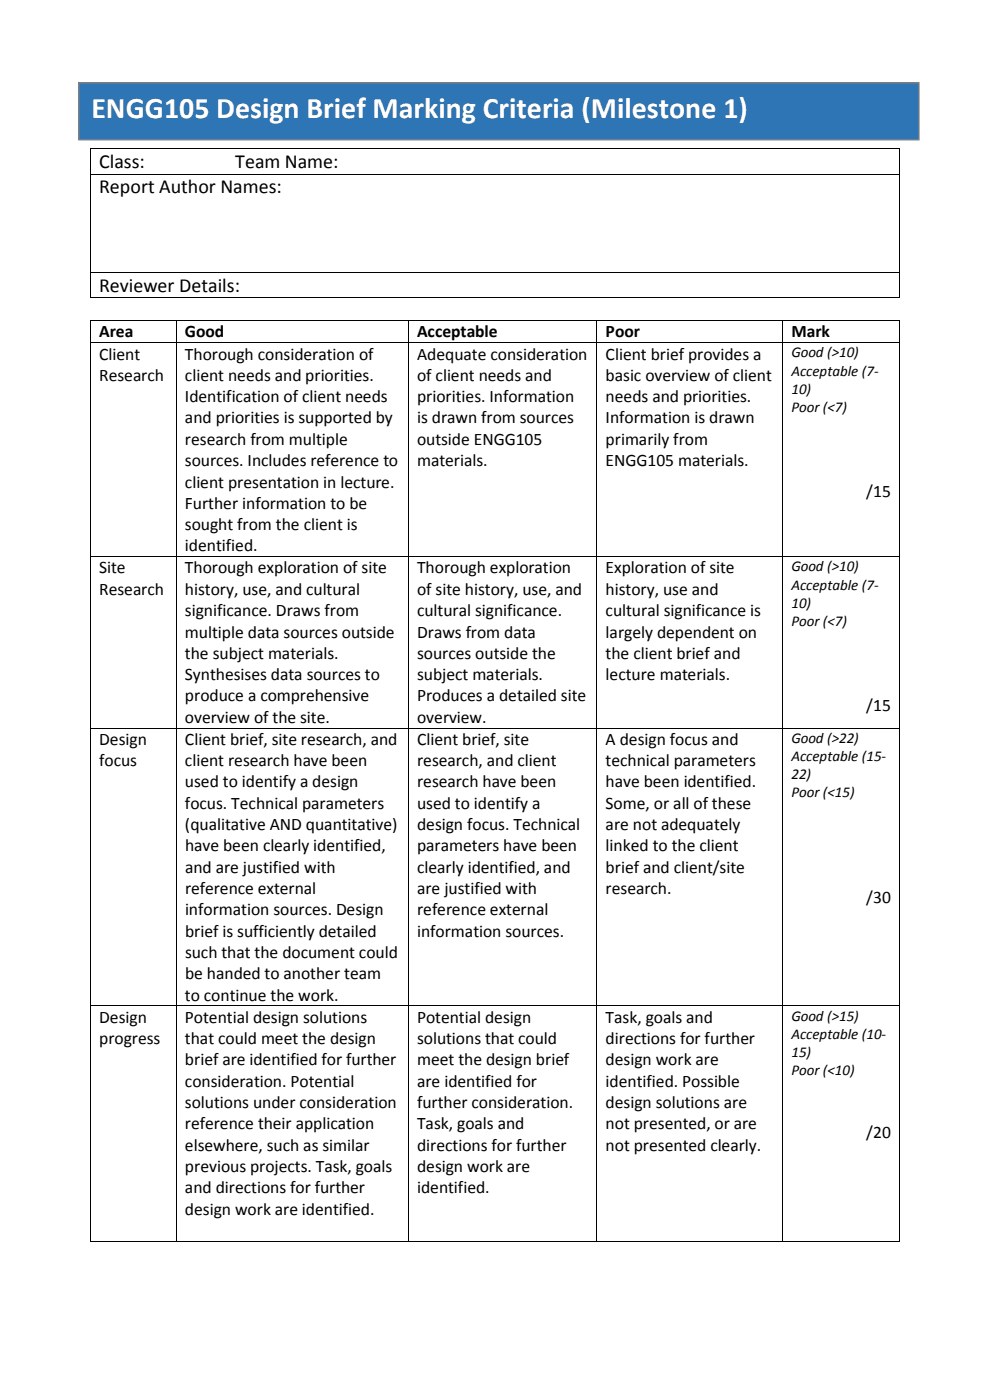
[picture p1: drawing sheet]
<svg xmlns="http://www.w3.org/2000/svg" width="210mm" height="297mm" viewBox="0 0 210 297" stroke-linecap="round" stroke-linejoin="round" font-family="sans-serif">
<defs><g id="words">
<text font-size="6.3" fill="#fff" x="19.4" y="25">ENGG105 Design Brief Marking Criteria (Milestone 1)</text>
<g font-size="4.2">
<text x="21" y="35.7">Class:</text>
<text x="49.9" y="35.7">Team Name:</text>
<text x="21" y="41">Report Author Names:</text>
<text x="21" y="61.9">Reviewer Details:</text>
</g>
<g font-size="3.7">
<text x="21" y="71.6">Area</text>
<text x="39.2" y="71.6">Good</text>
<text x="88.5" y="71.6">Acceptable</text>
<text x="128.5" y="71.6">Poor</text>
<text x="167.9" y="71.6">Mark</text>
<text x="21" y="76.3">Client</text>
<text x="39.2" y="76.3">Thorough consideration of</text>
<text x="88.5" y="76.3">Adequate consideration</text>
<text x="128.5" y="76.3">Client brief provides a</text>
<text x="21" y="80.8">Research</text>
<text x="39.2" y="80.8">client needs and priorities.</text>
<text x="88.5" y="80.8">of client needs and</text>
<text x="128.5" y="80.8">basic overview of client</text>
<text x="39.2" y="85.3">Identification of client needs</text>
<text x="39.2" y="89.8">and priorities is supported by</text>
<text x="88.5" y="85.3">priorities. Information</text>
<text x="88.5" y="89.8">is drawn from sources</text>
<text x="128.5" y="85.3">needs and priorities.</text>
<text x="128.5" y="89.8">Information is drawn</text>
<text x="39.2" y="94.4">research from multiple</text>
<text x="88.5" y="94.4">outside ENGG105</text>
<text x="128.5" y="94.4">primarily from</text>
<text x="39.2" y="98.9">sources. Includes reference to</text>
<text x="88.5" y="98.9">materials.</text>
<text x="128.5" y="98.9">ENGG105 materials.</text>
<text x="39.2" y="103.4">client presentation in lecture.</text>
<text x="39.2" y="108">Further information to be</text>
<text x="183.8" y="105.4">/15</text>
<text x="39.2" y="112.4">sought from the client is</text>
<text x="39.2" y="117">identified.</text>
<text x="21" y="121.7">Site</text>
<text x="39.2" y="121.7">Thorough exploration of site</text>
<text x="88.5" y="121.7">Thorough exploration</text>
<text x="128.5" y="121.7">Exploration of site</text>
<text x="21" y="126.2">Research</text>
<text x="39.2" y="126.2">history, use, and cultural</text>
<text x="39.2" y="130.7">significance. Draws from</text>
<text x="88.5" y="126.2">of site history, use, and</text>
<text x="88.5" y="130.7">cultural significance.</text>
<text x="128.5" y="126.2">history, use and</text>
<text x="128.5" y="130.7">cultural significance is</text>
<text x="39.2" y="135.3">multiple data sources outside</text>
<text x="88.5" y="135.3">Draws from data</text>
<text x="128.5" y="135.3">largely dependent on</text>
<text x="39.2" y="139.7">the subject materials.</text>
<text x="88.5" y="139.7">sources outside the</text>
<text x="128.5" y="139.7">the client brief and</text>
<text x="39.2" y="144.3">Synthesises data sources to</text>
<text x="39.2" y="148.8">produce a comprehensive</text>
<text x="88.5" y="144.3">subject materials.</text>
<text x="88.5" y="148.8">Produces a detailed site</text>
<text x="128.5" y="144.3">lecture materials.</text>
<text x="39.2" y="153.3">overview of the site.</text>
<text x="88.5" y="153.3">overview.</text>
<text x="183.8" y="150.8">/15</text>
<text x="21" y="158">Design</text>
<text x="39.2" y="158">Client brief, site research, and</text>
<text x="88.5" y="158">Client brief, site</text>
<text x="128.5" y="158">A design focus and</text>
<text x="21" y="162.6">focus</text>
<text x="39.2" y="162.6">client research have been</text>
<text x="39.2" y="167">used to identify a design</text>
<text x="88.5" y="162.6">research, and client</text>
<text x="88.5" y="167">research have been</text>
<text x="128.5" y="162.6">technical parameters</text>
<text x="128.5" y="167">have been identified.</text>
<text x="39.2" y="171.6">focus. Technical parameters</text>
<text x="88.5" y="171.6">used to identify a</text>
<text x="128.5" y="171.6">Some, or all of these</text>
<text x="39.2" y="176.1">(qualitative AND quantitative)</text>
<text x="88.5" y="176.1">design focus. Technical</text>
<text x="128.5" y="176.1">are not adequately</text>
<text x="39.2" y="180.6">have been clearly identified,</text>
<text x="39.2" y="185.2">and are justified with</text>
<text x="88.5" y="180.6">parameters have been</text>
<text x="88.5" y="185.2">clearly identified, and</text>
<text x="128.5" y="180.6">linked to the client</text>
<text x="128.5" y="185.2">brief and client/site</text>
<text x="39.2" y="189.7">reference external</text>
<text x="88.5" y="189.7">are justified with</text>
<text x="128.5" y="189.7">research.</text>
<text x="183.8" y="191.6">/30</text>
<text x="39.2" y="194.2">information sources. Design</text>
<text x="88.5" y="194.2">reference external</text>
<text x="39.2" y="198.7">brief is sufficiently detailed</text>
<text x="39.2" y="203.2">such that the document could</text>
<text x="88.5" y="198.7">information sources.</text>
<text x="39.2" y="207.8">be handed to another team</text>
<text x="39.2" y="212.3">to continue the work.</text>
<text x="21" y="217">Design</text>
<text x="21" y="221.5">progress</text>
<text x="39.2" y="217">Potential design solutions</text>
<text x="39.2" y="221.5">that could meet the design</text>
<text x="88.5" y="217">Potential design</text>
<text x="88.5" y="221.5">solutions that could</text>
<text x="128.5" y="217">Task, goals and</text>
<text x="128.5" y="221.5">directions for further</text>
<text x="39.2" y="226">brief are identified for further</text>
<text x="88.5" y="226">meet the design brief</text>
<text x="128.5" y="226">design work are</text>
<text x="39.2" y="230.5">consideration. Potential</text>
<text x="88.5" y="230.5">are identified for</text>
<text x="128.5" y="230.5">identified. Possible</text>
<text x="39.2" y="235.1">solutions under consideration</text>
<text x="39.2" y="239.6">reference their application</text>
<text x="88.5" y="235.1">further consideration.</text>
<text x="88.5" y="239.6">Task, goals and</text>
<text x="128.5" y="235.1">design solutions are</text>
<text x="128.5" y="239.6">not presented, or are</text>
<text x="39.2" y="244.1">elsewhere, such as similar</text>
<text x="88.5" y="244.1">directions for further</text>
<text x="128.5" y="244.1">not presented clearly.</text>
<text x="183.8" y="241.5">/20</text>
<text x="39.2" y="248.6">previous projects. Task, goals</text>
<text x="88.5" y="248.6">design work are</text>
<text x="39.2" y="253.2">and directions for further</text>
<text x="39.2" y="257.7">design work are identified.</text>
<text x="88.5" y="253.2">identified.</text>
</g>
<g font-size="3.2">
<text x="167.9" y="75.8">Good (&gt;10)</text>
<text x="167.9" y="79.7">Acceptable (7-</text>
<text x="167.9" y="83.6">10)</text>
<text x="167.9" y="87.5">Poor (&lt;7)</text>
<text x="167.9" y="121.2">Good (&gt;10)</text>
<text x="167.9" y="125.1">Acceptable (7-</text>
<text x="167.9" y="128.9">10)</text>
<text x="167.9" y="132.8">Poor (&lt;7)</text>
<text x="167.9" y="157.6">Good (&gt;22)</text>
<text x="167.9" y="161.4">Acceptable (15-</text>
<text x="167.9" y="165.3">22)</text>
<text x="167.9" y="169.2">Poor (&lt;15)</text>
<text x="167.9" y="216.5">Good (&gt;15)</text>
<text x="167.9" y="220.4">Acceptable (10-</text>
<text x="167.9" y="224.3">15)</text>
<text x="167.9" y="228.1">Poor (&lt;10)</text>
</g>
</g></defs>
<g fill="#000">
<path d="M19 31.5h.2v.2h-.2zM19 36.8h.2v.2h-.2zM190.8 31.5h.2v.2h-.2zM190.8 36.8h.2v.2h-.2zM19 57.7h.2v.1h-.2zM190.8 57.7h.2v.1h-.2zM19 63h.2v.2h-.2zM19 67.9h.2v.2h-.2zM19 72.6h.2v.2h-.2zM37.3 67.9h.1v.2h-.1zM37.3 72.6h.1v.2h-.1zM86.5 67.9h.2v.2h-.2z"/>
<path d="M86.5 72.6h.2v.2h-.2zM126.5 67.9h.2v.2h-.2zM126.5 72.6h.2v.2h-.2zM165.9 67.9h.2v.2h-.2zM165.9 72.6h.2v.2h-.2zM190.8 63h.2v.2h-.2zM190.8 67.9h.2v.2h-.2zM190.8 72.6h.2v.2h-.2zM19 118h.2v.2h-.2zM37.3 118h.1v.2h-.1zM86.5 118h.2v.2h-.2zM126.5 118h.2v.2h-.2z"/>
<path d="M165.9 118h.2v.2h-.2zM190.8 118h.2v.2h-.2zM19 154.4h.2v.2h-.2zM37.3 154.4h.1v.2h-.1zM86.5 154.4h.2v.2h-.2zM126.5 154.4h.2v.2h-.2zM165.9 154.4h.2v.2h-.2zM190.8 154.4h.2v.2h-.2zM19 213.3h.2v.2h-.2zM37.3 213.3h.1v.2h-.1zM86.5 213.3h.2v.2h-.2zM126.5 213.3h.2v.2h-.2z"/>
<path d="M165.9 213.3h.2v.2h-.2zM190.8 213.3h.2v.2h-.2zM19 263.3h.2v.1h-.2zM37.3 263.3h.1v.1h-.1zM86.5 263.3h.2v.1h-.2zM126.5 263.3h.2v.1h-.2zM165.9 263.3h.2v.1h-.2zM190.8 263.3h.2v.1h-.2z"/>
</g>
<g fill="none" stroke="#000" stroke-width=".21">
<path d="M19.1 31.7v5.1M19.1 37v20.7M19.2 31.6h171.6M19.2 36.9h171.6M190.9 31.7v5.1M190.9 37v20.7M19.1 57.8v5.2M19.2 57.7h171.6M190.9 57.8v5.2M19.1 68.1v4.5M19.1 72.8v45.2M19.2 63.1h171.6"/>
<path d="M19.2 68h18.1M19.2 72.7h18.1M37.3 68.1v4.5M37.3 72.8v45.2M37.4 68h49.1M37.4 72.7h49.1M86.6 68.1v4.5M86.6 72.8v45.2M86.7 68h39.8M86.7 72.7h39.8M126.6 68.1v4.5M126.6 72.8v45.2"/>
<path d="M126.7 68h39.2M126.7 72.7h39.2M166 68.1v4.5M166 72.8v45.2M166.1 68h24.7M166.1 72.7h24.7M190.9 68.1v4.5M190.9 72.8v45.2M19.1 118.2v36.2M19.2 118.1h18.1M37.3 118.2v36.2M37.4 118.1h49.1"/>
<path d="M86.6 118.2v36.2M86.7 118.1h39.8M126.6 118.2v36.2M126.7 118.1h39.2M166 118.2v36.2M166.1 118.1h24.7M190.9 118.2v36.2M19.1 154.6v58.7M19.2 154.5h18.1M37.3 154.6v58.7M37.4 154.5h49.1M86.6 154.6v58.7"/>
<path d="M86.7 154.5h39.8M126.6 154.6v58.7M126.7 154.5h39.2M166 154.6v58.7M166.1 154.5h24.7M190.9 154.6v58.7M19.1 213.5v49.8M19.2 213.4h18.1M37.3 213.5v49.8M37.4 213.4h49.1M86.6 213.5v49.8M86.7 213.4h39.8"/>
<path d="M126.6 213.5v49.8M126.7 213.4h39.2M166 213.5v49.8M166.1 213.4h24.7M190.9 213.5v49.8M19.2 263.4h18.1M37.4 263.4h49.1M86.7 263.4h39.8M126.7 263.4h39.2M166.1 263.4h24.7"/>
</g>
<path d="M16.7 17.6h178.2v12.1h-178.2z" fill-rule="evenodd" fill="#2e75b6"/>
<path d="M16.7 17.6h178.2v12.1h-178.2z" fill="none" stroke="#7f7f7f" stroke-width=".26"/>
<use href="#words"/>
</svg>
